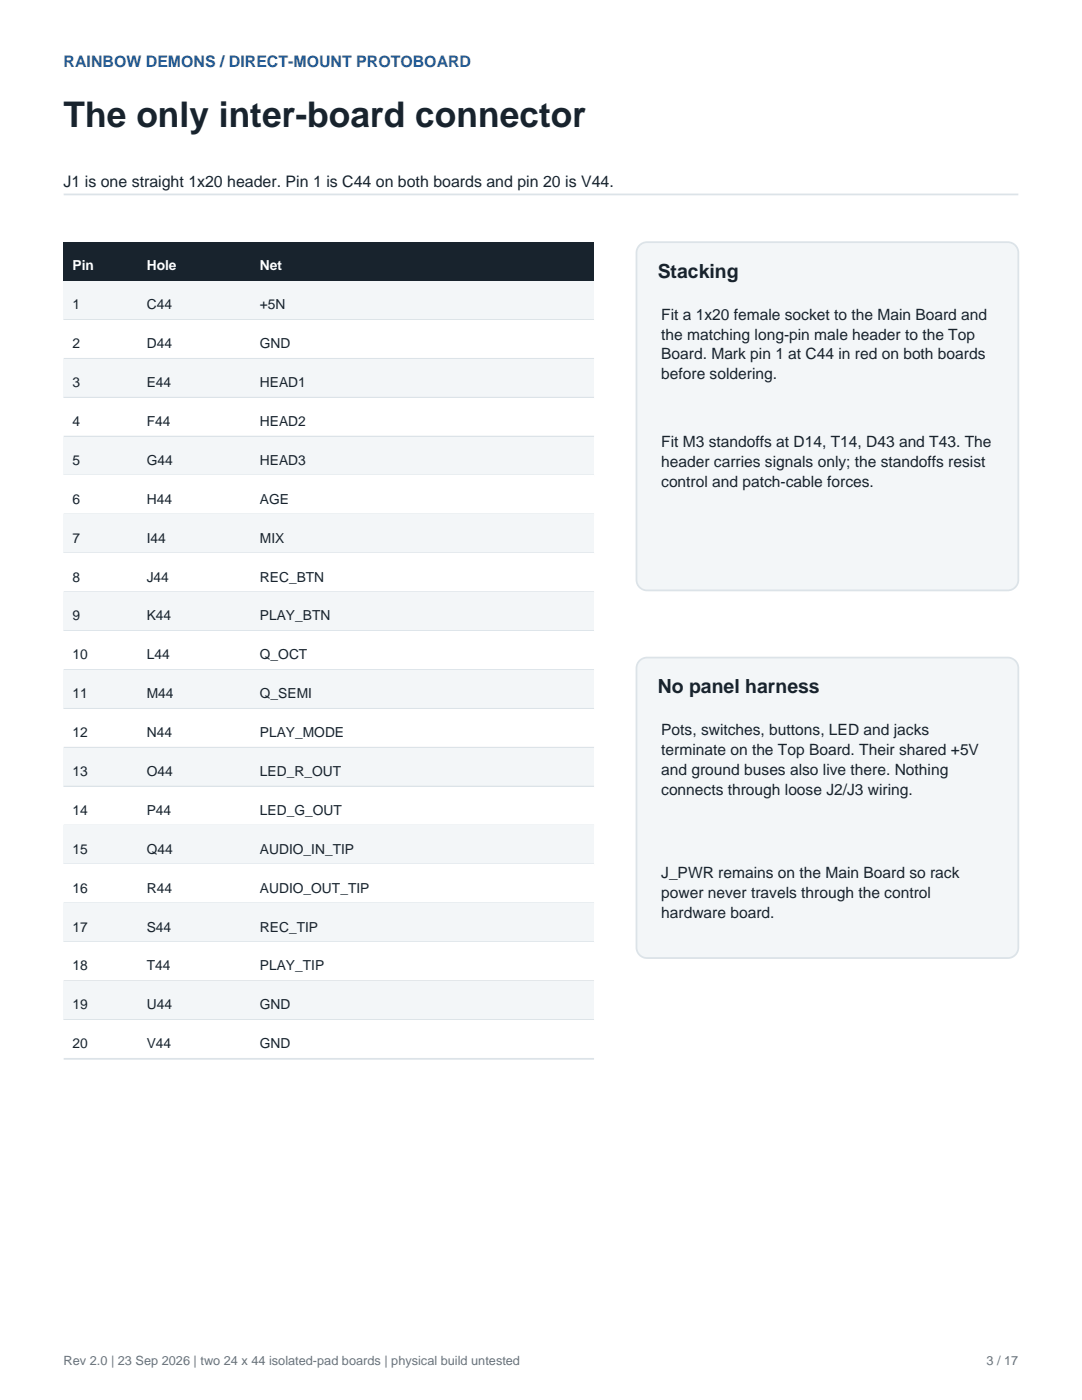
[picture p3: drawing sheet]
<svg xmlns="http://www.w3.org/2000/svg" width="216mm" height="279mm" viewBox="0 0 216 279" stroke-linecap="round" stroke-linejoin="round" font-family="sans-serif">
<defs><g id="words">
<text font-size="7.1" fill="#18232d" x="12.7" y="25.4">The only inter-board connector</text>
<g font-size="3.9" fill="#18232d">
<text x="131.2" y="55.4">Stacking</text>
<text x="131.2" y="138.3">No panel harness</text>
</g>
<text font-size="3.2" fill="#225c97" x="12.7" y="13.4">RAINBOW DEMONS / DIRECT-MOUNT PROTOBOARD</text>
<text font-size="3.2" fill="#18232d" x="12.7" y="37.4">J1 is one straight 1x20 header. Pin 1 is C44 on both boards and pin 20 is V44.</text>
<g font-size="3.1" fill="#18232d">
<text x="131.9" y="63.8">Fit a 1x20 female socket to the Main Board and</text>
<text x="131.9" y="67.8">the matching long-pin male header to the Top</text>
<text x="131.9" y="71.7">Board. Mark pin 1 at C44 in red on both boards</text>
<text x="131.9" y="75.7">before soldering.</text>
<text x="131.9" y="89.2">Fit M3 standoffs at D14, T14, D43 and T43. The</text>
<text x="131.9" y="93.2">header carries signals only; the standoffs resist</text>
<text x="131.9" y="97.1">control and patch-cable forces.</text>
<text x="131.9" y="146.7">Pots, switches, buttons, LED and jacks</text>
<text x="131.9" y="150.7">terminate on the Top Board. Their shared +5V</text>
<text x="131.9" y="154.6">and ground buses also live there. Nothing</text>
<text x="131.9" y="158.6">connects through loose J2/J3 wiring.</text>
<text x="131.9" y="175.3">J_PWR remains on the Main Board so rack</text>
<text x="131.9" y="179.2">power never travels through the control</text>
<text x="131.9" y="183.2">hardware board.</text>
</g>
<g font-size="2.8" fill="#fff">
<text x="14.5" y="54">Pin</text>
<text x="29.3" y="54">Hole</text>
<text x="51.9" y="54">Net</text>
</g>
<g font-size="2.8" fill="#18232d">
<text x="14.5" y="61.7">1</text>
<text x="29.3" y="61.7">C44</text>
<text x="51.9" y="61.7">+5N</text>
<text x="14.5" y="69.5">2</text>
<text x="29.3" y="69.5">D44</text>
<text x="51.9" y="69.5">GND</text>
<text x="14.5" y="77.3">3</text>
<text x="29.3" y="77.3">E44</text>
<text x="51.9" y="77.3">HEAD1</text>
<text x="14.5" y="85">4</text>
<text x="29.3" y="85">F44</text>
<text x="51.9" y="85">HEAD2</text>
<text x="14.5" y="92.8">5</text>
<text x="29.3" y="92.8">G44</text>
<text x="51.9" y="92.8">HEAD3</text>
<text x="14.5" y="100.5">6</text>
<text x="29.3" y="100.5">H44</text>
<text x="51.9" y="100.5">AGE</text>
<text x="14.5" y="108.3">7</text>
<text x="29.3" y="108.3">I44</text>
<text x="51.9" y="108.3">MIX</text>
<text x="14.5" y="116.1">8</text>
<text x="29.3" y="116.1">J44</text>
<text x="51.9" y="116.1">REC_BTN</text>
<text x="14.5" y="123.8">9</text>
<text x="29.3" y="123.8">K44</text>
<text x="51.9" y="123.8">PLAY_BTN</text>
<text x="14.5" y="131.6">10</text>
<text x="29.3" y="131.6">L44</text>
<text x="51.9" y="131.6">Q_OCT</text>
<text x="14.5" y="139.3">11</text>
<text x="29.3" y="139.3">M44</text>
<text x="51.9" y="139.3">Q_SEMI</text>
<text x="14.5" y="147.1">12</text>
<text x="29.3" y="147.1">N44</text>
<text x="51.9" y="147.1">PLAY_MODE</text>
<text x="14.5" y="154.9">13</text>
<text x="29.3" y="154.9">O44</text>
<text x="51.9" y="154.9">LED_R_OUT</text>
<text x="14.5" y="162.6">14</text>
<text x="29.3" y="162.6">P44</text>
<text x="51.9" y="162.6">LED_G_OUT</text>
<text x="14.5" y="170.4">15</text>
<text x="29.3" y="170.4">Q44</text>
<text x="51.9" y="170.4">AUDIO_IN_TIP</text>
<text x="14.5" y="178.2">16</text>
<text x="29.3" y="178.2">R44</text>
<text x="51.9" y="178.2">AUDIO_OUT_TIP</text>
<text x="14.5" y="185.9">17</text>
<text x="29.3" y="185.9">S44</text>
<text x="51.9" y="185.9">REC_TIP</text>
<text x="14.5" y="193.7">18</text>
<text x="29.3" y="193.7">T44</text>
<text x="51.9" y="193.7">PLAY_TIP</text>
<text x="14.5" y="201.4">19</text>
<text x="29.3" y="201.4">U44</text>
<text x="51.9" y="201.4">GND</text>
<text x="14.5" y="209.2">20</text>
<text x="29.3" y="209.2">V44</text>
<text x="51.9" y="209.2">GND</text>
</g>
<g font-size="2.5" fill="#68747c">
<text x="12.7" y="272.3">Rev 2.0 | 23 Sep 2026 | two 24 x 44 isolated-pad boards | physical build untested</text>
<text x="196.8" y="272.3">3 / 17</text>
</g>
</g></defs>
<path d="M12.7 38.8h190.5" fill="none" stroke="#dce3e8" stroke-width=".35"/>
<path d="M12.7 48.3h105.8v7.8h-105.8z" fill-rule="evenodd" fill="#18232d"/>
<path d="M12.7 56.1h105.8v7.8h-105.8z" fill-rule="evenodd" fill="#f3f6f8"/>
<path d="M12.7 63.9h105.8" fill="none" stroke="#dce3e8" stroke-width=".35"/>
<path d="M12.7 63.9h105.8v7.7h-105.8z" fill-rule="evenodd" fill="#fff"/>
<path d="M12.7 71.6h105.8" fill="none" stroke="#dce3e8" stroke-width=".35"/>
<path d="M12.7 71.6h105.8v7.8h-105.8z" fill-rule="evenodd" fill="#f3f6f8"/>
<path d="M12.7 79.4h105.8" fill="none" stroke="#dce3e8" stroke-width=".35"/>
<path d="M12.7 79.4h105.8v7.7h-105.8z" fill-rule="evenodd" fill="#fff"/>
<path d="M12.7 87.1h105.8" fill="none" stroke="#dce3e8" stroke-width=".35"/>
<path d="M12.7 87.1h105.8v7.8h-105.8z" fill-rule="evenodd" fill="#f3f6f8"/>
<path d="M12.7 94.9h105.8" fill="none" stroke="#dce3e8" stroke-width=".35"/>
<path d="M12.7 94.9h105.8v7.8h-105.8z" fill-rule="evenodd" fill="#fff"/>
<path d="M12.7 102.7h105.8" fill="none" stroke="#dce3e8" stroke-width=".35"/>
<path d="M12.7 102.7h105.8v7.7h-105.8z" fill-rule="evenodd" fill="#f3f6f8"/>
<path d="M12.7 110.4h105.8" fill="none" stroke="#dce3e8" stroke-width=".35"/>
<path d="M12.7 110.4h105.8v7.8h-105.8z" fill-rule="evenodd" fill="#fff"/>
<path d="M12.7 118.2h105.8" fill="none" stroke="#dce3e8" stroke-width=".35"/>
<path d="M12.7 118.2h105.8v7.7h-105.8z" fill-rule="evenodd" fill="#f3f6f8"/>
<path d="M12.7 125.9h105.8" fill="none" stroke="#dce3e8" stroke-width=".35"/>
<path d="M12.7 125.9h105.8v7.8h-105.8z" fill-rule="evenodd" fill="#fff"/>
<path d="M12.7 133.7h105.8" fill="none" stroke="#dce3e8" stroke-width=".35"/>
<path d="M12.7 133.7h105.8v7.8h-105.8z" fill-rule="evenodd" fill="#f3f6f8"/>
<path d="M12.7 141.5h105.8" fill="none" stroke="#dce3e8" stroke-width=".35"/>
<path d="M12.7 141.5h105.8v7.7h-105.8z" fill-rule="evenodd" fill="#fff"/>
<path d="M12.7 149.2h105.8" fill="none" stroke="#dce3e8" stroke-width=".35"/>
<path d="M12.7 149.2h105.8v7.8h-105.8z" fill-rule="evenodd" fill="#f3f6f8"/>
<path d="M12.7 157h105.8" fill="none" stroke="#dce3e8" stroke-width=".35"/>
<path d="M12.7 157h105.8v7.7h-105.8z" fill-rule="evenodd" fill="#fff"/>
<path d="M12.7 164.7h105.8" fill="none" stroke="#dce3e8" stroke-width=".35"/>
<path d="M12.7 164.7h105.8v7.8h-105.8z" fill-rule="evenodd" fill="#f3f6f8"/>
<path d="M12.7 172.5h105.8" fill="none" stroke="#dce3e8" stroke-width=".35"/>
<path d="M12.7 172.5h105.8v7.8h-105.8z" fill-rule="evenodd" fill="#fff"/>
<path d="M12.7 180.3h105.8" fill="none" stroke="#dce3e8" stroke-width=".35"/>
<path d="M12.7 180.3h105.8v7.7h-105.8z" fill-rule="evenodd" fill="#f3f6f8"/>
<path d="M12.7 188h105.8" fill="none" stroke="#dce3e8" stroke-width=".35"/>
<path d="M12.7 188h105.8v7.8h-105.8z" fill-rule="evenodd" fill="#fff"/>
<path d="M12.7 195.8h105.8" fill="none" stroke="#dce3e8" stroke-width=".35"/>
<path d="M12.7 195.8h105.8v7.8h-105.8z" fill-rule="evenodd" fill="#f3f6f8"/>
<path d="M12.7 203.6h105.8" fill="none" stroke="#dce3e8" stroke-width=".35"/>
<path d="M12.7 203.6h105.8v7.7h-105.8z" fill-rule="evenodd" fill="#fff"/>
<path d="M12.7 211.3h105.8" fill="none" stroke="#dce3e8" stroke-width=".35"/>
<g fill="#f3f6f8" stroke="#dce3e8" stroke-width=".35">
<path d="M127.6 49l1-.6 .5-.1h72a2.12 2.12 0 0 1 2.1 2.1v65.3a2.12 2.12 0 0 1-2.1 2.1h-72a2.12 2.12 0 0 1-2.1-2.1v-65.3l.1-.5z" fill-rule="evenodd"/>
<path d="M127.6 131.9l1-.6 .5-.1h72a2.12 2.12 0 0 1 2.1 2.1v55.8a2.12 2.12 0 0 1-2.1 2.1h-72a2.12 2.12 0 0 1-2.1-2.1v-55.8l.1-.5z" fill-rule="evenodd"/>
</g>
<use href="#words"/>
</svg>
